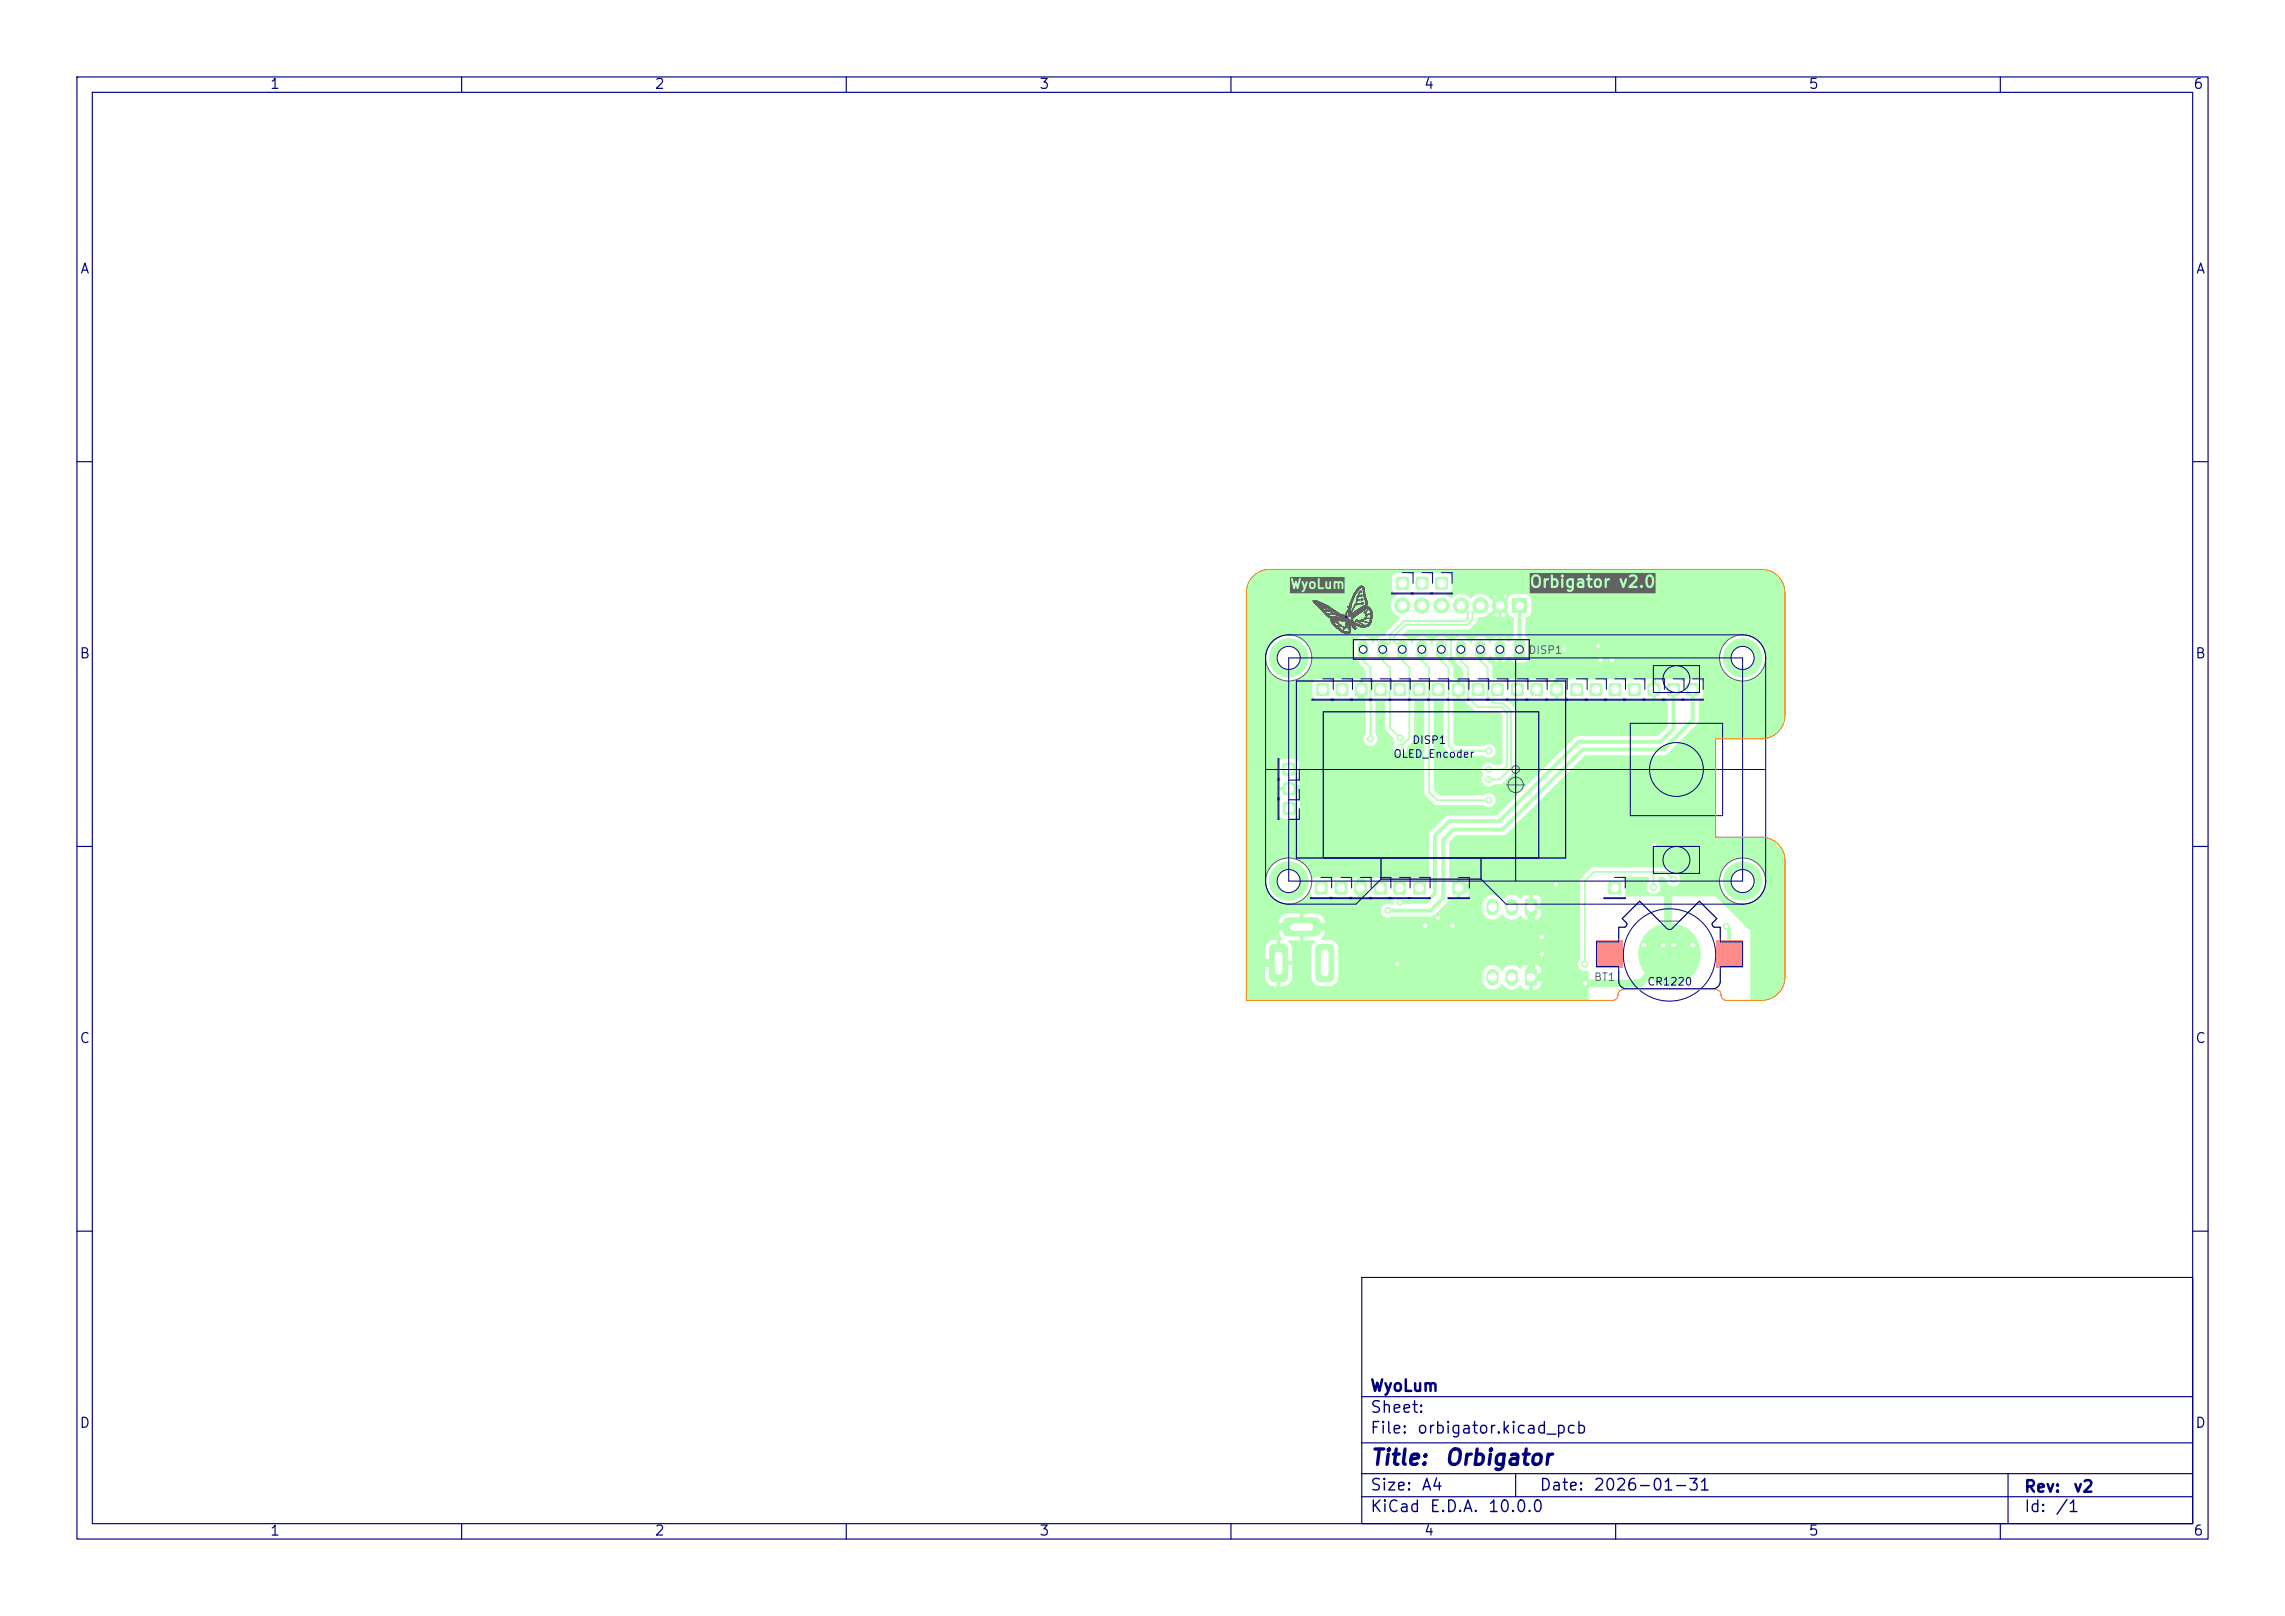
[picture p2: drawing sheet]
<svg xmlns="http://www.w3.org/2000/svg" width="297mm" height="210mm" viewBox="0 0 297 210" stroke-linecap="round" stroke-linejoin="round" font-family="sans-serif">
<defs><g id="words">
<g font-size="2" fill="#000080">
<text x="178" y="190.9">Title:</text>
<text x="187.7" y="190.9">Orbigator</text>
</g>
<g font-size="1.5" fill="#000080">
<text x="178" y="184">Sheet:</text>
<text x="178" y="181.2">WyoLum</text>
<text x="178" y="186.7">File:</text>
<text x="184.1" y="186.7">orbigator.kicad_pcb</text>
<text x="178" y="196.9">KiCad</text>
<text x="178" y="194.1">Size:</text>
<text x="184.7" y="194.1">A4</text>
<text x="185.7" y="196.9">E.D.A.</text>
<text x="193.3" y="196.9">10.0.0</text>
<text x="200" y="194.1">Date:</text>
<text x="207" y="194.1">2026-01-31</text>
<text x="263" y="194.3">Rev:</text>
<text x="263" y="196.9">Id:</text>
<text x="267.1" y="196.9">/1</text>
<text x="269.4" y="194.3">v2</text>
</g>
<g font-size="1.3" fill="#000080">
<text x="35" y="11.9">1</text>
<text x="85" y="11.9">2</text>
<text x="135" y="11.9">3</text>
<text x="185" y="11.9">4</text>
<text x="235" y="11.9">5</text>
<text x="285" y="11.9">6</text>
<text x="10.3" y="35.9">A</text>
<text x="285.4" y="35.9">A</text>
<text x="10.3" y="85.9">B</text>
<text x="285.3" y="85.9">B</text>
<text x="10.3" y="135.9">C</text>
<text x="285.3" y="135.9">C</text>
<text x="10.3" y="185.9">D</text>
<text x="285.3" y="185.9">D</text>
<text x="35" y="199.9">1</text>
<text x="85" y="199.9">2</text>
<text x="135" y="199.9">3</text>
<text x="185" y="199.9">4</text>
<text x="235" y="199.9">5</text>
<text x="285" y="199.9">6</text>
</g>
<g font-size="1" fill="#626262">
<text x="198.6" y="85.2">DISP1</text>
<text x="207.1" y="127.7">BT1</text>
</g>
<g font-size="1" fill="#000080">
<text x="181" y="98.7">OLED_Encoder</text>
<text x="183.5" y="96.9">DISP1</text>
<text x="214" y="128.3">CR1220</text>
</g>
</g></defs>
<g fill="#b3ffb3">
<path d="M183.7 88.8h.1h1.4l.1 .2-.1 1.4-.2 .1-1.3-.1-.1-.2z"/>
<path d="M171.2 88.8h.1h1.4l.1 .2-.1 1.4-.2 .1-1.3-.1-.1-.2z"/>
<path d="M199 88.8h.1h1.4l.1 .2-.1 1.4-.2 .1-1.3-.1-.1-.2z"/>
<path d="M181.5 75h.2h1.4v.2v1.4l-.2 .1-1.4-.1-.1-.2z"/>
<path d="M183.7 114.6h.2h1.4l.1 .2-.1 1.4-.2 .1-1.4-.1v-.2z"/>
<path d="M186.2 88.8h.1h1.4l.1 .2-.1 1.4-.2 .1-1.3-.1-.1-.2z"/>
<path d="M186.6 75h.2h1.4v.2v1.4l-.2 .1-1.4-.1-.1-.2z"/>
<path d="M209.1 114.6h.2h1.4v.2v1.4l-.2 .1-1.4-.1-.1-.2z"/>
<path d="M214.2 88.8h.2h1.3l.1 .2-.1 1.4-.1 .1-1.4-.1-.1-.2z"/>
<path d="M196.6 77.8l.2-.1h1.5l.1 .1 .1 .2v1.5l-.1 .1-.1 .1h-1.5l-.2-.1-.1-.1v-1.5z"/>
</g>
<g fill="#b3ffb3" stroke="#b3ffb3" stroke-width=".13">
<circle cx="195" cy="78.7" r="1"/>
<circle cx="192.4" cy="78.7" r="1"/>
<circle cx="189.9" cy="78.7" r="1"/>
<circle cx="187.4" cy="78.7" r="1"/>
<circle cx="184.8" cy="78.7" r="1"/>
<circle cx="182.3" cy="78.7" r="1"/>
</g>
<g fill="#b3ffb3">
<path d="M209.1 88.8h.2h1.4l.1 .2-.1 1.4-.2 .1-1.4-.1v-.2z"/>
<path d="M176.2 88.8h.1h1.4l.1 .2-.1 1.4-.2 .1-1.3-.1-.1-.2z"/>
<path d="M219.2 88.8h.2h1.4l.1 .2-.1 1.4-.2 .1-1.4-.1v-.2z"/>
<path d="M178.6 114.6h.2h1.4l.1 .2-.1 1.4-.2 .1-1.4-.1v-.2z"/>
<path d="M184.1 75h.1h1.4l.1 .2-.1 1.4-.2 .1-1.3-.1-.1-.2z"/>
<path d="M204.2 88.8h.1h1.4l.1 .2-.1 1.4-.2 .1-1.3-.1-.1-.2z"/>
<path d="M206.7 88.8h.1h1.4l.1 .2-.1 1.4-.2 .1-1.3-.1-.1-.2z"/>
<path d="M198.3 126l.1-.1 1.3 .1 .1 .1-.1 1.9-.1 .1-1.3-.1-.1-.1z"/>
</g>
<path d="M194 126.7v.6M196.5 126.7v.6" fill="none" stroke="#b3ffb3" stroke-width="1.6"/>
<g fill="#b3ffb3">
<path d="M178.6 88.8h.2h1.4l.1 .2-.1 1.4-.2 .1-1.4-.1v-.2z"/>
<path d="M173.5 114.6h.2h1.4l.1 .2-.1 1.4-.2 .1-1.4-.1v-.2z"/>
<path d="M171.1 122.9l.4-.2h1.2l.5 .1 .2 .3v3.8l-.1 .5-.3 .2h-1.5l-.3-.1-.2-.3-.1-3.8z"/>
<path d="M165.1 122.9l.4-.2h1.2l.5 .1 .2 .3v3.8l-.1 .5-.3 .2h-1.5l-.3-.1-.2-.3-.1-3.8z"/>
<path d="M167 119.4l.4-.2 3.9 .1 .2 .2 .2 .3-.1 1.5-.2 .2-.5 .2-3.8-.1-.2-.2-.2-.4v-1.2z"/>
<path d="M170.9 114.6h.2h1.4l.1 .2-.1 1.4-.2 .1-1.4-.1v-.2z"/>
<path d="M211.7 88.8h.1h1.4l.1 .2-.1 1.4-.2 .1-1.3-.1-.1-.2z"/>
<path d="M166.8 101.7h.2h1.3l.1 .2-.1 1.4-.1 .1-1.4-.1-.1-.2z"/>
<path d="M188.8 88.8h.2h1.3l.1 .2-.1 1.4-.1 .1-1.4-.1-.1-.2z"/>
<path d="M201.6 88.8h.1h1.4l.1 .2-.1 1.4-.2 .1-1.3-.1-.1-.2z"/>
<path d="M166.7 99.2l.2-.1 1.4 .1 .1 .2-.1 1.3-.2 .1-1.4-.1v-.1z"/>
<path d="M176.1 114.6h.2h1.3l.1 .2-.1 1.4-.1 .1-1.4-.1-.1-.2z"/>
<path d="M166.8 104.3l.2-.1 1.3 .1 .1 .1-.1 1.4-.1 .1-1.4-.1-.1-.2z"/>
<path d="M193.8 88.8h.2h1.4l.1 .2-.1 1.4-.2 .1-1.4-.1v-.2z"/>
<path d="M181.1 114.6h.2h1.4l.1 .2-.1 1.4-.2 .1-1.4-.1v-.2z"/>
<path d="M198.3 116.9l.1-.1 1.3 .1 .1 .1-.1 1.9-.1 .1-1.3-.1-.1-.1z"/>
</g>
<path d="M194 117.6v.6M196.5 117.6v.6" fill="none" stroke="#b3ffb3" stroke-width="1.6"/>
<g fill="#b3ffb3">
<path d="M173.7 88.8h.1h1.4l.1 .2-.1 1.4-.2 .1-1.3-.1-.1-.2z"/>
<path d="M191.4 88.8h.1h1.4l.1 .2-.1 1.4-.2 .1-1.3-.1-.1-.2z"/>
<path d="M196.5 88.8h.1h1.4l.1 .2-.1 1.4-.2 .1-1.3-.1-.1-.2z"/>
<path d="M216.7 88.8h.2h1.4l.1 .2-.1 1.4-.2 .1-1.4-.1v-.2z"/>
<path d="M188.8 114.6h.2h1.4l.1 .2-.1 1.4-.2 .1-1.4-.1v-.2z"/>
<path d="M181.2 88.8h.1h1.4l.1 .2-.1 1.4-.2 .1-1.3-.1-.1-.2z"/>
<path d="M207.5 122.2h3.5v3.6h-3.5z"/>
<path d="M223 122.2h3.5v3.6h-3.5z"/>
</g>
<g fill="#b3ffb3" stroke="#b3ffb3" stroke-width=".13">
<circle cx="217" cy="124" r="4"/>
<circle cx="167.5" cy="114.5" r="2.5"/>
<circle cx="167.5" cy="85.5" r="2.5"/>
<circle cx="226.5" cy="114.5" r="2.5"/>
<circle cx="226.5" cy="85.5" r="2.5"/>
</g>
<path d="M177.2 83.9v1M179.7 83.9v1M182.3 83.9v1M184.8 83.9v1M187.3 83.9v1M189.9 83.9v1M192.4 83.9v1M195 83.9v1" fill="none" stroke="#b3ffb3" stroke-width="1.4"/>
<path d="M196.9 83.3l1.1-.1 .2 .1v2.1l-.1 .2h-1.1l-.2-.1z" fill="#b3ffb3"/>
<g fill="#b3ffb3" stroke="#b3ffb3" stroke-width=".13">
<circle cx="182" cy="117.2" r=".4"/>
<circle cx="186.9" cy="119.3" r=".4"/>
<circle cx="207.7" cy="83.9" r=".4"/>
<circle cx="185.2" cy="120.3" r=".4"/>
<circle cx="200.4" cy="124" r=".4"/>
<circle cx="216.2" cy="122.8" r=".4"/>
<circle cx="200.4" cy="121.8" r=".4"/>
<circle cx="181.6" cy="125.3" r=".4"/>
<circle cx="202.3" cy="115" r=".4"/>
<circle cx="203.3" cy="84.4" r=".4"/>
<circle cx="188.8" cy="120.3" r=".4"/>
<circle cx="220" cy="122.8" r=".4"/>
<circle cx="206" cy="127.8" r=".4"/>
<circle cx="213.7" cy="122.8" r=".4"/>
<circle cx="217.5" cy="122.8" r=".4"/>
<circle cx="209.5" cy="85.8" r=".4"/>
<circle cx="208" cy="85.8" r=".4"/>
<circle cx="215" cy="109.8" r=".4"/>
<circle cx="214.9" cy="115.3" r=".4"/>
<circle cx="206" cy="125.3" r=".4"/>
<circle cx="217.5" cy="114.3" r=".4"/>
<circle cx="182" cy="97.1" r=".4"/>
<circle cx="182" cy="95.9" r=".4"/>
<circle cx="180.4" cy="118.4" r=".4"/>
<circle cx="193.5" cy="97.6" r=".4"/>
<circle cx="193.5" cy="100" r=".4"/>
<circle cx="193.5" cy="104" r=".4"/>
<circle cx="193.5" cy="101.3" r=".4"/>
<circle cx="178.1" cy="96" r=".4"/>
<circle cx="224.4" cy="120.4" r=".4"/>
</g>
<path d="M195 78.7v8.6l.5 .5h19.2l.3 .3v1.5M197.5 78.7v5.7M202.3 87.8v1.8M203.3 84.4h1.1l.5-.5h2.8v.8l.3 .3v2.8M208 85.8h1.5v2M217.5 89.6v5.1l-1.7 1.7h-10.6l-10.3 10.3h-6.5l-1.9 1.9v7.5l-1.1 1.1h-3.4M220 89.6v4l-3.8 3.8h-10.5l-10.4 10.4h-6.4l-1.3 1.3v7.6l-1.6 1.7h-5.6M224.4 120.4l.4 .4v3.2" fill="none" stroke="#b3ffb3" stroke-width=".5"/>
<path d="M189.9 78.7l.9 .9v.8l-.3 .3h-8l-1.8 1.8v.9l-1 1v1.4l1 1v7.8l1.3 1.3M192.4 78.7l-1 1v.8l-.7 .7h-8l-1.5 1.5v.6l1.1 1.1v1.4l.9 1v9.1l-1.2 1.2M177.2 84.4v1.4l.9 1v9.2M184.8 84.4v1.4l1 1v16.2l1 1h6.7M187.3 84.4v1.5l1 .9v10.1l.7 .7h4.5M189.9 84.4v1.5l.9 .9v3.8l1.3 1.3h3.1l.7 .7v6.9l-.5 .5h-1.9M192.4 84.4v1.5l1 .9v3.8l.8 .8h1.2l1 1v7.4l-1.5 1.5h-1.4M195 82.2h-5.8l-.6 .6v3l1 1v2.8M214.9 113.3v2M217.5 114.3l-1-1h-9.3l-1.2 1.2v10.8" fill="none" stroke="#b3ffb3" stroke-width=".25"/>
<path d="M195 78.7v-1.7l1-1h9l2.7 2.7v5.2M176.9 89.6v3.1l-2.4 2.4v12.3l2.4 2.4v14.1l1.4 1.4h3.3M167.5 102.5h7M186.9 119.3v.9l.1 .1M189.6 115.4h2.3l.4-.4h10l5.2-5.2h10.9l2.3 2.3v2.8l-1 1h-2.9v8M199 117.9v9.1h3.5l.8 .8h9.9l3.8-3.8M176.9 120.5h-12.3l-.8 .8v3.2l.7 .7h1.7M188.8 120.3h-6.1l-1.1 1.1v5.2l.9 .9h6l4.5-4.5h6" fill="none" stroke="#b3ffb3" stroke-width="1"/>
<g fill="#b3ffb3">
<path d="M188.5 85.2h.2l.7 1 .8 .9v1l-.1 .2h-.3v.7l-.1 .1h-.4v-.8l-.4-.1v-1.6l-.7-.8z"/>
<path d="M182.3 82.5l.7-.7h7.9l1-.9 .2-.7a1.65 1.65 0 0 0 1.5-.6l.8-.7h.1l.3 .3-.7 .7a1.48 1.48 0 0 0 1.8 0l-.7-.6v-.1l.3-.3 .5 .4a1.12 1.12 0 0 0 .8 1l-.1 2.5a.79 .79 0 0 0-.4 .6l-.2 .1a1.28 1.28 0 0 0-.9-.8v1.1l-.1 .1h-.2l-.2-.1v-1.1a1.36 1.36 0 0 0-1 .9 1.46 1.46 0 0 0-1.4-.9 1.35 1.35 0 0 0-1.1 .9h-.1a1.46 1.46 0 0 0-1.3-.9 1.35 1.35 0 0 0-1.1 .9h-.1a1.46 1.46 0 0 0-1.4-.9 1.35 1.35 0 0 0-1.1 .9 1.46 1.46 0 0 0-1.4-.9 1.35 1.35 0 0 0-1.1 .9h-.1a1.52 1.52 0 0 0-1.1-.9z"/>
<path d="M163 74.8l.8-.5 1.2-.3 64.6 .1 .6 .2 .8 .5 .6 .7 .3 .9 .1 8.9h-2.5a3 3 0 0 0-4.5-2.4 3 3 0 0 0 0 5.2 3 3 0 0 0 4.5-2.4v-.4h2.5v3.7h-10.6v-.2a.75 .75 0 0 0-.7-.6l-1.4 .1-.5 .2-.5-.2-1.4-.1-.6 .4-.6-.3h-.5v.7l-.1 .1h-.2l-.2-.1v-.7h-.5l-.5 .2-.6-.3-1.4 .1-.5 .2-.6-.3-1.4 .1-.5 .2-.5-.2-1.4-.1-.6 .3-.5-.2-1.4-.1-.7 .4-.5-.3h-.5v.7l-.2 .1h-.3v-.8h-.5l-.6 .3-.3-.3-.3-.1-1.4 .1-.5 .2-.5-.2-1.4-.1-.7 .4-.5-.3-1.3-.1h-.1v-1.6l-.7-.8 .3-.6h.2a1.28 1.28 0 0 0 .9 .9v-1.1l.1-.1h.3l.1 .1v1.1a1.74 1.74 0 0 0 1-.8l.1 .1a.72 .72 0 0 0 .6 .7h1.2a.69 .69 0 0 0 .6-.6v-2.2l-.4-.7v-2.3l.1-.1a.76 .76 0 0 0 .6-.7v-1.7a.75 .75 0 0 0-.7-.6h-1.7a.96 .96 0 0 0-.6 .9l-.5 .4-.3-.3 .7-.7-.1-.1a1.45 1.45 0 0 0-1.7 .1l.6 .6v.1l-.1 .2h-.2l-.7-.6a1.64 1.64 0 0 0-2.5 0 1.63 1.63 0 0 0-2.6 0l-.6-.5 .1-.2a.74 .74 0 0 0 .6-.7v-1.3a.74 .74 0 0 0-.7-.7l-1.4 .1-.5 .3-.6-.4-1.4 .1-.5 .3-.5-.3h-1.6a.75 .75 0 0 0-.6 .6l.1 1.5a1.2 1.2 0 0 0 .6 .6v.2a1.53 1.53 0 0 0-.8 1.5 1.53 1.53 0 0 0 1.2 1.3l-.1 .2-1.7 1.7-.2 .6a1.29 1.29 0 0 0-1.5 .9h-.1a1.22 1.22 0 0 0-1.3-.9 1.22 1.22 0 0 0-1.1 1.1l.1 1.5h-5.6v-.3a3 3 0 0 0-4.8-1.9 3 3 0 0 0 .5 5.1 3 3 0 0 0 4.3-2.9h5.6l.6 .9 .8 .8v1.1l-.1 .1-.2 .1v.7l-.1 .1h-.4v-.8h-.5l-.5 .2-.6-.3-1.4 .1-.5 .2-.5-.2h-1.5l-.3 .1-.3 .4v1.5l.1 .4 .5 .2h1.5l.5-.2 .5 .2 1.4 .1 .6-.3 .5 .2 .5 .1v-.9h.4l.1 .9h.2l.1 .1v4.3a.92 .92 0 0 0 0 1.3 .92 .92 0 0 0 1.4-.1 .92 .92 0 0 0-.1-1.3v-4.2l.1-.1h1l.1 .1 .1 3.7 1 1 .2 .7a.94 .94 0 0 0 .4 1.5 .94 .94 0 0 0 1.3-1l.7-.7 .1-.3v-4.9l.2-.1h1l.1 .1v11.9l.2 .3 1 1.1h-17.4l-.3-.6 .3-.5v-.5l-.7-.1h-.1v-.3l.1-.2h.7v-.5l-.3-.5 .2-.5v-1.5a.75 .75 0 0 0-.6-.6h-1.5a.75 .75 0 0 0-.5 .7v1.4l.3 .5-.3 .5v.5l.8 .1h.1v.3l-.2 .2h-.7v.5l.3 .5-.3 .5v1.5l.2 .3 .4 .3h1.4a.74 .74 0 0 0 .7-.7v-1.3h17.4l.4 .2h6.1l.4 .3a.92 .92 0 0 0 1.2-1.2 .92 .92 0 0 0-1.6-.3h-5.7l-.7-.7v-11.7h1.1l.2 .1v5.8l.1 .4 1 .9h4l.4 .3a.93 .93 0 0 0 1.2-1.2 .93 .93 0 0 0-1.6-.3h-3.5l-.4-.4v-5.5l.1-.1h.3v-.8l.1-.1 .4 .1v.8h.5l1.5 1.5h.2h2.9l.4 .4v6.3l-.2 .2h-.9a.94 .94 0 0 0-1.3-.1 .94 .94 0 0 0-.1 1.3 .95 .95 0 0 0 .1 1.4 .95 .95 0 0 0 1.3-.1h.8l.3-.1 1.6-1.6 .1-.3v-7.6l-.1-.3-1.1-1.1a.17 .17 0 0 1 0-.2 .17 .17 0 0 1 .2 0l.3 .2 .3 .1 1.4-.1 .5-.2 .5 .2 1.4 .1 .7-.4 .5 .3 .5 .1v-.8l.1-.1h.2l.2 .1v.8l.5-.1 .6-.3 .3 .3 .3 .1 1.4-.1 .5-.2 .6 .3 1.4-.1 .5-.2 .5 .2 1.4 .1 .6-.3 .5 .2 1.4 .1 .6-.3 .5 .2 .5 .1v-.9h.4l.1 .9 .5-.1 .5-.3 .6 .4v3.3l-1.3 1.3-10.5 .1-.3 .1-10.1 10.1h-6.3l-.3 .1-2.1 2.1-.1 .3v5.7l-.1 .1-.5-.2h-1.3l-.7 .4-.5-.3-1.4-.1-.6 .3-.5-.2-1.4-.1-.7 .4-.5-.3h-.5v.7l-.1 .1h-.3l-.1-.1v-.7h-.5l-.5 .3-.6-.4-1.4 .1-.6 .3-.4-.3-.2-.1h-1.3l-.6 .2a3 3 0 0 0-4-2.6 3 3 0 0 0-1.5 4.5 3 3 0 0 0 4.7 .4l.4-.5a.13 .13 0 0 1 .2-.1 .13 .13 0 0 1 .1 .2 .74 .74 0 0 0 .7 .7l1.4-.1 .5-.3 .4 .3 .3 .1 1.4-.1 .5-.2 .5 .2 .5 .1v-.8l.1-.1h.3l.1 .1v.8l.5-.1 .5-.3 .7 .4 1.4-.1 .5-.2 .5 .3-.1 .7-.2 .1a.91 .91 0 0 0-1.4 .8 .91 .91 0 0 0 1.5 .7h5.2l.2-.2 1.8-1.7 .2-.6 1 .2v-.8l.1-.1h.3l.1 .9a.84 .84 0 0 0 1-.6l.1-.5-.8-.1h-.1v-.3l.1-.2h.8v-.5a.75 .75 0 0 0-.7-.5h-.4v.7l-.1 .1h-.4v-.8h-.5l-.4 .1-.1-.1v-4.6l.8-.9h6.2l.3-.1 10.3-10.3h10.3l.3-.1 4.1-4.2 .1-.3v-2.6l.1-.1a.75 .75 0 0 0 .5-.6v-1.3h10.6l-.1 4.6-.3 .9-.8 .9-.8 .4-.7 .2h-6.3v12.8h6.3l.9 .3 .8 .5 .6 .7 .3 .9 .1 3.1h-2.5a3 3 0 0 0-4.5-2.4 3 3 0 0 0 0 5.2 3 3 0 0 0 4.5-2.4v-.4h2.5v13.1l-.3 .8-.3 .6-.4 .4-.5 .4-1.1 .4h-1.8l-.1-.1v-8.9l-4.5-4.5h-11.8v-1.9l-.4-.5 .1-.1 3.3-.1 .1 .1v.6a.93 .93 0 0 0 0 1.3 .93 .93 0 0 0 1.3 0 .93 .93 0 0 0 0-1.3v-.6l.1-.1h.5l.4 .4a.93 .93 0 0 0 1 .9 .93 .93 0 0 0 .8-1 .93 .93 0 0 0-1-.8l-.5-.6-.3-.1h-9.6l-.3 .2-1.3 1.4v2.7h-5.1a.8 .8 0 0 0-1-.7v1l-.1 .1h-.3l-.1-.1v-1h-.4a.88 .88 0 0 0-.7 .5h-.1a1.35 1.35 0 0 0-2.3 .2h-.1a1.31 1.31 0 0 0-1.5-.7 1.31 1.31 0 0 0-1 1.2 1.98 1.98 0 0 0 .2 1.4 1.35 1.35 0 0 0 2.3-.1h.1a1.37 1.37 0 0 0 1.7 .6l.6-.4h.2a.72 .72 0 0 0 .6 .5h.4v-1v-.1h.3l.2 .1v1h.4a.73 .73 0 0 0 .6-.7v-.7h-.8v-.3l.1-.1h.7v-.7h5.1v6.3h-31.5a1.24 1.24 0 0 0-1.1-1.1h-1l-.1-.1 .4-.7 .1-.7h-1.4l-.1-.1v-.3l.1-.1h1.4a1.28 1.28 0 0 0-1.2-1.5h-1.6v1.1l-.1 .2-.3-.1-.1-1.2h-1.7a1.29 1.29 0 0 0-1 1.5h1.4l.1 .1v.3l-.1 .1h-1.4v.3a1.62 1.62 0 0 0 .5 1l-.1 .1-.2 .1v1.4v.1l-.4-.1-.1-1.4h-.3a1.24 1.24 0 0 0-1.2 1.1v1.6h1.2l.1 .1-.1 .4h-1.2l.1 1.7a1.29 1.29 0 0 0 1.4 1.1v-1.4l.1-.1 .3-.1 .1 .2v1.4h.4a1.24 1.24 0 0 0 1.1-1.2v-1.6h-1.1l-.1-.1 .1-.4h1.1v-1.7l-.1-.4-.4-.5 .2-.1h1.3l.1-1.2h.3l.1 .1v1.1h1.4l.1 .1v.1a1.23 1.23 0 0 0-.5 .9v3.7a1.24 1.24 0 0 0 1.2 1.2l1.3-.1a1.25 1.25 0 0 0 1-1.1v-3.7h31.5v1.3a.91 .91 0 0 0 .2 1.5h-5.3l-.3-.5-.4-.2h-.3v1l-.1 .1h-.4v-1.1l-.7 .1-.4 .4h-.1a1.35 1.35 0 0 0-2.3 .2h-.1a1.31 1.31 0 0 0-1.5-.7 1.31 1.31 0 0 0-1 1.2 1.98 1.98 0 0 0 .2 1.4 1.34 1.34 0 0 0 2.3-.1h.1a1.32 1.32 0 0 0 2.2 .2h.2l.1 .1a.72 .72 0 0 0 .6 .4h.4v-1v-.1h.3l.2 .1v1h.4a.73 .73 0 0 0 .6-.7v-.7h-.8v-.3l.1-.1h.7v-.7h6.1l.1 .2v3.6l-.1 .1h-44.2l-.2-.1v-52.9l.3-1.2 .3-.6z"/>
</g>
<g fill="#fff" stroke="#fff" stroke-width=".13">
<circle cx="182" cy="117.2" r=".2"/>
<circle cx="186.9" cy="119.3" r=".2"/>
<circle cx="207.7" cy="83.9" r=".2"/>
<circle cx="185.2" cy="120.3" r=".2"/>
<circle cx="200.4" cy="124" r=".2"/>
<circle cx="216.2" cy="122.8" r=".2"/>
<circle cx="200.4" cy="121.8" r=".2"/>
<circle cx="181.6" cy="125.3" r=".2"/>
<circle cx="202.3" cy="115" r=".2"/>
<circle cx="203.3" cy="84.4" r=".2"/>
<circle cx="188.8" cy="120.3" r=".2"/>
<circle cx="220" cy="122.8" r=".2"/>
<circle cx="206" cy="127.8" r=".2"/>
<circle cx="213.7" cy="122.8" r=".2"/>
<circle cx="217.5" cy="122.8" r=".2"/>
<circle cx="209.5" cy="85.8" r=".2"/>
<circle cx="208" cy="85.8" r=".2"/>
<circle cx="215" cy="109.8" r=".2"/>
<circle cx="214.9" cy="115.3" r=".2"/>
<circle cx="206" cy="125.3" r=".2"/>
<circle cx="217.5" cy="114.3" r=".2"/>
<circle cx="182" cy="97.1" r=".2"/>
<circle cx="182" cy="95.9" r=".2"/>
<circle cx="180.4" cy="118.3" r=".2"/>
<circle cx="193.5" cy="97.6" r=".2"/>
<circle cx="193.5" cy="100" r=".2"/>
<circle cx="193.5" cy="104" r=".2"/>
<circle cx="193.5" cy="101.3" r=".2"/>
<circle cx="178.1" cy="96" r=".2"/>
<circle cx="224.4" cy="120.4" r=".2"/>
<circle cx="184.4" cy="89.6" r=".5"/>
<circle cx="171.9" cy="89.6" r=".5"/>
<circle cx="199.7" cy="89.6" r=".5"/>
<circle cx="182.3" cy="75.8" r=".5"/>
<circle cx="184.5" cy="115.4" r=".5"/>
<circle cx="186.9" cy="89.6" r=".5"/>
<circle cx="187.4" cy="75.8" r=".5"/>
<circle cx="209.9" cy="115.4" r=".5"/>
<circle cx="215" cy="89.6" r=".5"/>
<circle cx="197.5" cy="78.7" r=".5"/>
<circle cx="195" cy="78.7" r=".5"/>
<circle cx="192.4" cy="78.7" r=".5"/>
<circle cx="189.9" cy="78.7" r=".5"/>
<circle cx="187.4" cy="78.7" r=".5"/>
<circle cx="184.8" cy="78.7" r=".5"/>
<circle cx="182.3" cy="78.7" r=".5"/>
<circle cx="209.9" cy="89.6" r=".5"/>
<circle cx="176.9" cy="89.6" r=".5"/>
<circle cx="220" cy="89.6" r=".5"/>
<circle cx="179.4" cy="115.4" r=".5"/>
<circle cx="184.8" cy="75.8" r=".5"/>
<circle cx="204.9" cy="89.6" r=".5"/>
<circle cx="207.4" cy="89.6" r=".5"/>
<circle cx="199" cy="127" r=".5"/>
<circle cx="196.5" cy="127" r=".5"/>
<circle cx="194" cy="127" r=".5"/>
<circle cx="179.4" cy="89.6" r=".5"/>
<circle cx="174.3" cy="115.4" r=".5"/>
<circle cx="171.7" cy="115.4" r=".5"/>
<circle cx="212.4" cy="89.6" r=".5"/>
<circle cx="167.6" cy="102.5" r=".5"/>
<circle cx="189.6" cy="89.6" r=".5"/>
<circle cx="202.3" cy="89.6" r=".5"/>
<circle cx="167.5" cy="100" r=".5"/>
<circle cx="176.9" cy="115.4" r=".5"/>
<circle cx="167.6" cy="105" r=".5"/>
<circle cx="194.6" cy="89.6" r=".5"/>
<circle cx="181.9" cy="115.4" r=".5"/>
<circle cx="199" cy="117.9" r=".5"/>
<circle cx="196.5" cy="117.9" r=".5"/>
<circle cx="194" cy="117.9" r=".5"/>
<circle cx="174.4" cy="89.6" r=".5"/>
<circle cx="192.1" cy="89.6" r=".5"/>
<circle cx="197.2" cy="89.6" r=".5"/>
<circle cx="217.5" cy="89.6" r=".5"/>
<circle cx="189.6" cy="115.4" r=".5"/>
<circle cx="181.9" cy="89.6" r=".5"/>
<circle cx="167.5" cy="114.5" r="1.5"/>
<circle cx="167.5" cy="85.5" r="1.5"/>
<circle cx="226.5" cy="114.5" r="1.5"/>
<circle cx="226.5" cy="85.5" r="1.5"/>
<circle cx="177.2" cy="84.4" r=".5"/>
<circle cx="179.7" cy="84.4" r=".5"/>
<circle cx="182.3" cy="84.4" r=".5"/>
<circle cx="184.8" cy="84.4" r=".5"/>
<circle cx="187.3" cy="84.4" r=".5"/>
<circle cx="189.9" cy="84.4" r=".5"/>
<circle cx="192.4" cy="84.4" r=".5"/>
<circle cx="195" cy="84.4" r=".5"/>
<circle cx="197.5" cy="84.4" r=".5"/>
</g>
<path d="M166.2 124.2v2M168.2 120.5h2M172.2 123.9v2.5" fill="none" stroke="#fff" stroke-width="1"/>
<g fill="#b3ffb3" stroke="#b3ffb3" stroke-width=".13">
<circle cx="219.9" cy="105.2" r="1.1"/>
<circle cx="216.9" cy="104.9" r=".92"/>
<circle cx="216.9" cy="100.1" r=".92"/>
<circle cx="219.9" cy="99.8" r="1.1"/>
</g>
<g fill="#ff8a8a">
<path d="M207.5 122.2h3.5v3.6h-3.5z"/>
<path d="M223 122.2h3.5v3.6h-3.5z"/>
</g>
<g fill="none" stroke="#626262" stroke-width=".13">
<path d="M195.8 102h2.4M197 100.8v2.4"/>
<circle cx="197" cy="102" r="1"/>
</g>
<g fill="#626262">
<path d="M170.4 75.8h.3v.5h-.3z"/>
<path d="M167.7 75h7.1v.8h-.2l-.1-.2-.2-.1-.3 .1-.6-.1-.1 .1h-.3a.13 .13 0 0 0-.1-.1 .13 .13 0 0 0-.1 .1v.7h-.2l-.1-.1v-.6a.12 .12 0 0 0-.1-.1 .12 .12 0 0 0-.1 .1v.8l-.8-.1v-1.1a.13 .13 0 0 0-.1-.1 .13 .13 0 0 0-.1 .1h-2.2l-.2-.1-.2 .8-.2-.4h-.1h-.1l-.1 .4-.2-.7a.12 .12 0 0 0-.1-.1 .12 .12 0 0 0-.1 .2l.3 1.2h.2l.1-.4 .2 .4 .1 .1 .1-.1 .3-1.3h2.2v.7h-.3l-.1-.2-.2-.2-.7 .2-.2-.2-.2 .6-.2-.5a.12 .12 0 0 0-.2-.1 .12 .12 0 0 0 0 .2l.2 .7-.2 .3a.12 .12 0 0 0 0 .2 .12 .12 0 0 0 .2 .1l.2-.2 .4-1.1h.2l-.1 .1v.4l.4 .4 .4-.1 .1-.3v-.3h.3v.6l.7 .1 .1-.2h.2l.2 .2h.2l.3-.1v-.9h.3v.9a.13 .13 0 0 0 .2 .1 .13 .13 0 0 0 .1-.2v-.6h.2h.1v.7a.13 .13 0 0 0 .1 .1 .13 .13 0 0 0 .1-.2v-.6h.2h.1v.7a.13 .13 0 0 0 .1 .1 .13 .13 0 0 0 .1-.2v-.6h.2v1.3h-7.1z"/>
<path d="M203.9 75.5l.4-.1v.7l-.4-.1z"/>
<path d="M214.3 75l.2-.1a.83 .83 0 0 1 0 1.2l-.2-.1a1.12 1.12 0 0 1 0-1z"/>
<path d="M207.5 75.5l.3-.1 .1 .2v.4l-.1 .1h-.3l-.1-.1z"/>
<path d="M205.3 75.9h.3v.2h-.3z"/>
<path d="M201.9 75.4h.2l.2 .2v.4l-.2 .1h-.2z"/>
<path d="M199.4 75h.4a.83 .83 0 0 1 0 1.1h-.4a.94 .94 0 0 1 0-1.1z"/>
<path d="M198.8 74.5h16.4v.8h-.2l-.2-.5-.3-.2-.4 .1-.2 .4h-1l-.2-.4-.3-.1h-.4l-.3 .2a.16 .16 0 0 0 .1 .3 .16 .16 0 0 0 .2-.1h.5v.3h-1a.15 .15 0 0 0-.1-.2 .15 .15 0 0 0-.2 .1l-.2 .6-.2-.6a.15 .15 0 0 0-.2-.1 .15 .15 0 0 0-.1 .1h-1.2l-.1-.1h-.5l-.1 .1v.4h-.4l-.1-.3-.3-.2-.8 .1-.1-.1h-.2l-.1-.4a.15 .15 0 0 0-.1-.1 .15 .15 0 0 0-.1 .2h-3.1a.22 .22 0 0 0-.4-.1 .22 .22 0 0 0 .1 .3 .22 .22 0 0 0 .3-.1l3.1-.1-.1 .3a.16 .16 0 0 0-.2 .2 .16 .16 0 0 0 .3 .1l-.5 .1-.1-.3-.2-.1h-.4l-.2 .2h-.4l-.1-.2h-.5l-.3 .2-.5-.1a.15 .15 0 0 0-.1-.1 .15 .15 0 0 0-.2 .2v.3h-.3l-.2-.4-.5-.1v-.4a.15 .15 0 0 0-.2-.1 .15 .15 0 0 0-.1 .2v.4h-.2l-.2-.1h-.4l-.2 .2h-.3l-.1-.4-.4-.3h-.3l-.4 .3-.1 .9 .1 .3 .2 .2 .5 .1 .4-.2 .1-.4v-.5h.3v1a.15 .15 0 0 0 .2 .1 .15 .15 0 0 0 .1-.1v-.7l.1-.1 .3-.1 .1-.2h.2v1.2h.6l.2-.1 .2-.3v-.4h.3v.7a.15 .15 0 0 0 .2 .1 .15 .15 0 0 0 .1-.1v-1h.5l-.1 .2v.6l.2 .2 .5 .2a.45 .45 0 0 1-.6 .1v.2l.2 .1h.3l.3-.2 .1-.2v-1.2h.4l.1 .2 .4-.1 .1 .1-.6 .2-.1 .4 .2 .2 .2 .1h.6v-.9h.5v.6v.2l.5 .1a.15 .15 0 0 0 .1-.1 .15 .15 0 0 0-.1-.2l-.2-.1v-.6h.2l.1-.2h.3l-.2 .3v.5l.2 .3 .3 .1 .4-.1 .2-.3v-.4h.4v.7a.15 .15 0 0 0 .1 .1 .15 .15 0 0 0 .2-.1v-.7v-.1l.3-.1 .1-.2h1.2l.4 1.1 .1 .1h.1l.4-1.1h1l-.9 1 .2 .1h.9a.15 .15 0 0 0 .2-.1 .15 .15 0 0 0-.2-.2h-.6l.7-.6 .1-.4h1v.6l.1 .5-.4-.1a.21 .21 0 0 0-.3-.1 .21 .21 0 0 0-.1 .3 .21 .21 0 0 0 .2 .1l.2-.2h.4l.3 .2 .4-.1 .2-.3 .1-.7h.2v1.8h-16.4z"/>
</g>
<g fill="none" stroke="#626262" stroke-width=".13">
<path d="M168.5 88.5h35v23h-35zM175.9 83.1h22.9v2.6h-22.9zM197 99.5v1M172 111.5v-19h28v19M179.5 111.5v2.8h13v-2.8M196.5 100h1M211.4 119.9l-.5-.5 2.2-2.3 2.6 2.6h2.6l2.6-2.6 2.2 2.3-.5 .5M211.4 119.9l.1 .2-.2 .4h-.9v1.4M222.6 119.9l-.1 .3 .3 .3h.8v1.4M210.4 126.1v1.4a1 1 0 0 0 1 1h11.2a1 1 0 0 0 1-1v-1.4"/>
<circle cx="167.5" cy="85.5" r="3"/>
<circle cx="197" cy="100" r=".5"/>
<circle cx="226.5" cy="85.5" r="3"/>
<circle cx="167.5" cy="114.5" r="3"/>
<circle cx="226.5" cy="114.5" r="3"/>
</g>
<g fill="none" stroke="#000080" stroke-width=".15">
<path d="M10 10h277v190h-277zM12 12h273v186h-273zM60 10v2M110 10v2M160 10v2M210 10v2M260 10v2M10 60h2M285 60h2M10 110h2M285 110h2M10 160h2"/>
<path d="M177 166h108v32h-108zM285 160h2M60 198v2M110 198v2M160 198v2M177 194.5h108M177 191.5h108M177 187.5h108M177 181.5h108M197 191.5v3M210 198v2M260 198v2"/>
<path d="M261 191.5v6.5"/>
</g>
<g fill="none" stroke="#000080" stroke-width=".13">
<path d="M180.9 77.1h7.8v.1h-7.8zM182.3 74.4h1.4v1.4M183.4 77.1v.1M183.7 77.1v.1M184.8 74.4h1.4v1.4M186 77.1v.1M186.2 77.1v.1M187.4 74.4h1.3v1.4M166.1 98.6h.1v7.9h-.1zM167.5 85.5h59v29h-59zM168.5 88.5h35v23h-35zM171.9 88.2h1.4v1.4"/>
<path d="M173 90.9v.1M173.3 90.9v.1M174.4 88.2h1.4v1.4M174.9 80.1l.1 .2M175 80.1l-.1 .2M175.5 90.9v.1M175.8 90.9v.1M175.9 83.1h22.9v2.6h-22.9zM176.9 88.2h1.4v1.4M178 90.9v.1M178.3 90.9v.1M179.4 88.2h1.4v1.4"/>
<path d="M180.5 90.9v.1M180.8 90.9v.1M181.9 88.2h1.4v1.4M183 90.9v.1M183.3 90.9v.1M184.4 88.2h1.4v1.4M185.5 90.9v.1M185.8 90.9v.1M186.9 88.2h1.4v1.4M188.2 91v-.1h2.7v.1M188.3 91v-.1h-17.8v.1h50.9v-.1h-30.7v.1M189.5 88.2h1.4v1.4"/>
<path d="M192.1 88.2h1.4v1.4M193.2 90.9v.1M193.5 90.9v.1M194.6 88.2h1.4v1.4M195.8 90.9v.1M196 90.9v.1M197 85.7v28.8M197.2 88.2h1.4v1.4M198.3 90.9v.1M198.6 90.9v.1M199.7 88.2h1.4v1.4M200.9 90.9v.1"/>
<path d="M201.1 90.9v.1M202.3 88.2h1.4v1.4M203.5 90.9v.1M203.7 90.9v.1M204.9 88.2h1.4v1.4M206 90.9v.1M206.3 90.9v.1M207.4 88.2h1.4v1.4M208.5 90.9v.1M208.8 90.9v.1M209.9 88.2h1.4v1.4M211 90.9v.1"/>
<path d="M211.3 90.9v.1M211.9 94h12v12h-12zM212.4 88.2h1.4v1.4M213.6 90.9v.1M213.8 90.9v.1M214.9 86.5h6v3.5h-6zM215 88.2h1.3v1.4M216.1 90.9v.1M216.3 90.9v.1M217.5 88.2h1.4v1.4M218.6 90.9v.1M218.9 90.9v.1"/>
<path d="M220 88.2h1.4v1.4M164.5 100h65M166.1 103.9h.1M166.1 101.2h.1M166.1 101.4h.1M166.1 103.7h.1M168.9 100v1.4h-1.4M168.9 102.6v1.3h-1.4M168.9 105.1v1.4h-1.4M171.7 114h1.4v1.4M172 111.5v-19h28v19M172.9 116.7v.1"/>
<path d="M173.1 116.7v.1M174.3 114h1.4v1.4M175.5 116.8v-.1h2.7v.1M175.7 116.8v-.1h-5.4v.1h15.6v-.1h-7.9v.1M176.8 114h1.4v1.4M179.4 114h1.4v1.4M179.5 114.3l-3.2 3.2h-8.8a3 3 0 0 1-3-3v-29a3 3 0 0 1 3-3h59a3 3 0 0 1 3 3v29a3 3 0 0 1-3 3h-30.7l-3.3-3.2M179.5 114.3h13M179.5 111.5v2.8M180.5 116.7v.1M180.8 116.7v.1M181.9 114h1.4v1.4"/>
<path d="M183.1 116.7v.1M183.3 116.7v.1M184.5 114h1.4v1.4M188.2 116.7h2.8v.1h-2.8zM189.6 114h1.4v1.4M192.5 111.5v2.8M208.5 116.7h2.8v.1h-2.8zM209.9 114h1.4v1.4M214.9 110h6v3.5h-6zM207.5 122.4h2.9v-1.9h.8l.3-.4-.1-.1-.5-.6 2.2-2.3 3.5 3.6a.5 .5 0 0 0 .8-.1l3.5-3.5 2.2 2.3-.5 .6-.1 .1 .3 .4h.8v1.9h2.9v3.2h-2.9v1.9a1 1 0 0 1-1 1h-11.2a1 1 0 0 1-1-1v-1.9h-2.9z"/>
<circle cx="167.5" cy="85.5" r="1.5"/>
<circle cx="177.2" cy="84.4" r=".5"/>
<circle cx="179.7" cy="84.4" r=".5"/>
<circle cx="182.3" cy="84.4" r=".5"/>
<circle cx="184.8" cy="84.4" r=".5"/>
<circle cx="187.3" cy="84.4" r=".5"/>
<circle cx="189.9" cy="84.4" r=".5"/>
<circle cx="192.4" cy="84.4" r=".5"/>
<circle cx="195" cy="84.4" r=".5"/>
<circle cx="197.5" cy="84.4" r=".5"/>
<circle cx="217.9" cy="100" r="3.5"/>
<circle cx="217.9" cy="88.3" r="1.75"/>
<circle cx="226.5" cy="85.5" r="1.5"/>
<circle cx="167.5" cy="114.5" r="1.5"/>
<circle cx="217.9" cy="111.7" r="1.75"/>
<circle cx="226.5" cy="114.5" r="1.5"/>
<circle cx="217" cy="124.1" r="6"/>
</g>
<path d="M162.9 74.9a3 3 0 0 1 2.1-.9h64a3 3 0 0 1 3 3v16a3 3 0 0 1-3 3h-6v12.8h6a3 3 0 0 1 3 3v15.2a3 3 0 0 1-3 3h-4.6a.81 .81 0 0 1-.7-.9l-.3-.4-.4-.1h-12a.81 .81 0 0 0-.7 .9l-.3 .4-.4 .1h-47.6v-53a3 3 0 0 1 .9-2.1z" fill="none" stroke="#ff8000" stroke-width=".13"/>
<use href="#words"/>
</svg>
